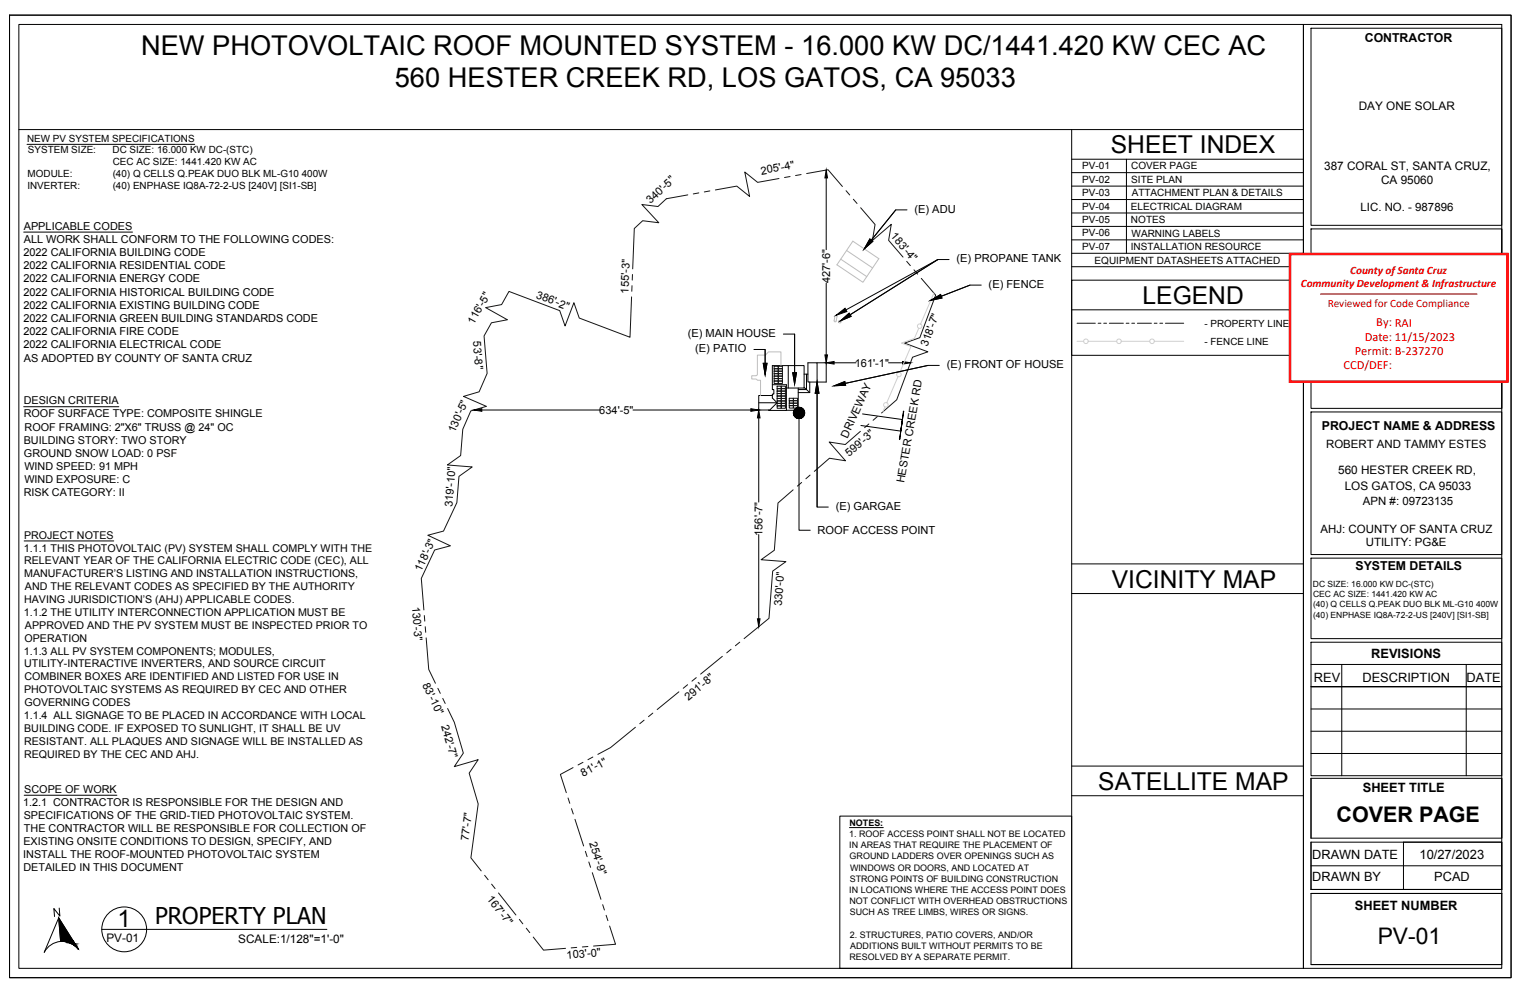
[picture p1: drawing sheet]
<svg xmlns="http://www.w3.org/2000/svg" width="432mm" height="279mm" viewBox="0 0 432 279" stroke-linecap="round" stroke-linejoin="round" font-family="sans-serif">
<defs><g id="words">
<g font-size="7.7">
<text x="39.9" y="15.4">NEW PHOTOVOLTAIC ROOF MOUNTED SYSTEM - 16.000 KW DC/1441.420 KW CEC AC</text>
<text x="111.7" y="24.7">560 HESTER CREEK RD, LOS GATOS, CA 95033</text>
</g>
<g font-size="7">
<text x="314.3" y="43.4">SHEET INDEX</text>
<text x="323.3" y="86.1">LEGEND</text>
<text x="314.6" y="166.4">VICINITY MAP</text>
<text x="310.8" y="223.6">SATELLITE MAP</text>
</g>
<text font-size="6.8" x="33.3" y="262.5">1</text>
<text font-size="6.6" x="43.9" y="261.7">PROPERTY PLAN</text>
<text font-size="6.5" x="389.8" y="267.2">PV-01</text>
<text font-size="6.1" x="378.2" y="232.8">COVER PAGE</text>
<text font-size="3.7" x="401.7" y="243.2">10/27/2023</text>
<g font-size="3.6">
<text x="388" y="186.4">REVISIONS</text>
<text x="371.8" y="193.2">REV</text>
<text x="385.5" y="193.2">DESCRIPTION</text>
<text x="415" y="193.2">DATE</text>
<text x="385.6" y="224.1">SHEET TITLE</text>
<text x="371.3" y="243.1">DRAWN DATE</text>
<text x="371.3" y="249.4">DRAWN BY</text>
<text x="405.8" y="249.5">PCAD</text>
<text x="383.4" y="257.6">SHEET NUMBER</text>
</g>
<g font-size="3.5">
<text x="386.2" y="11.8">CONTRACTOR</text>
<text x="374" y="121.7">PROJECT NAME &amp; ADDRESS</text>
<text x="383.6" y="161.4">SYSTEM DETAILS</text>
</g>
<g font-size="3.5" fill="#f00">
<text x="389.4" y="92.4">By: RAI</text>
<text x="383.3" y="100.5">Permit: B-237270</text>
<text x="386.2" y="96.4">Date: 11/15/2023</text>
<text x="380.2" y="104.6">CCD/DEF:</text>
</g>
<g font-size="3.3">
<text x="384.5" y="31.1">DAY ONE SOLAR</text>
<text x="374.7" y="48.2">387 CORAL ST, SANTA CRUZ,</text>
<text x="390.8" y="52.2">CA 95060</text>
<text x="378.7" y="134.2">560 HESTER CREEK RD,</text>
<text x="380.5" y="138.6">LOS GATOS, CA 95033</text>
<text x="30.1" y="266.6">PV-01</text>
<text x="67.4" y="267">SCALE:1/128&quot;=1'-0&quot;</text>
</g>
<g font-size="3.2">
<text x="385" y="59.6">LIC. NO. - 987896</text>
<text x="375.2" y="126.8">ROBERT AND TAMMY ESTES</text>
<text x="385.7" y="143">APN #: 09723135</text>
<text x="373.7" y="150.8">AHJ: COUNTY OF SANTA CRUZ</text>
<text x="386.5" y="154.7">UTILITY: PG&amp;E</text>
</g>
<g font-size="3.2" fill="#f00">
<text x="382.1" y="77.5">County of Santa Cruz</text>
<text x="368.1" y="81.2">Community Development &amp; Infrastructure</text>
<text x="375.7" y="87">Reviewed for Code Compliance</text>
</g>
<g font-size="3.1">
<text x="215.5" y="49.4" transform="rotate(-10 215.5 49.4)">205'-4&quot;</text>
<text x="184.1" y="57.8" transform="rotate(-43 184.1 57.8)">340'-5&quot;</text>
<text x="6.7" y="65">APPLICABLE CODES</text>
<text x="258.7" y="60.2">(E) ADU</text>
<text x="6.7" y="68.8">ALL WORK SHALL CONFORM TO THE FOLLOWING CODES:</text>
<text x="251.9" y="66.9" transform="rotate(49 251.9 66.9)">183'-4&quot;</text>
<text x="6.6" y="72.5">2022 CALIFORNIA BUILDING CODE</text>
<text x="6.6" y="76.2">2022 CALIFORNIA RESIDENTIAL CODE</text>
<text x="270.6" y="74.3">(E) PROPANE TANK</text>
<text x="6.6" y="80">2022 CALIFORNIA ENERGY CODE</text>
<text x="6.6" y="83.7">2022 CALIFORNIA HISTORICAL BUILDING CODE</text>
<text x="177.8" y="83.1" transform="rotate(-88 177.8 83.1)">155'-3&quot;</text>
<text x="234.9" y="80.2" transform="rotate(-90 234.9 80.2)">427'-6&quot;</text>
<text x="279.7" y="81.5">(E) FENCE</text>
<text x="6.6" y="87.4">2022 CALIFORNIA EXISTING BUILDING CODE</text>
<text x="151.6" y="84.3" transform="rotate(21 151.6 84.3)">386'-2&quot;</text>
<text x="6.6" y="91.2">2022 CALIFORNIA GREEN BUILDING STANDARDS CODE</text>
<text x="6.6" y="94.9">2022 CALIFORNIA FIRE CODE</text>
<text x="134.1" y="91.9" transform="rotate(-61 134.1 91.9)">116'-5&quot;</text>
<text x="194.6" y="95.4">(E) MAIN HOUSE</text>
<text x="6.6" y="98.6">2022 CALIFORNIA ELECTRICAL CODE</text>
<text x="133.9" y="96.7" transform="rotate(85 133.9 96.7)">53'-8&quot;</text>
<text x="196.7" y="99.8">(E) PATIO</text>
<text x="262.5" y="98.3" transform="rotate(-70 262.5 98.3)">318'-7&quot;</text>
<text x="6.7" y="102.4">AS ADOPTED BY COUNTY OF SANTA CRUZ</text>
<text x="241.9" y="103.8">161'-1&quot;</text>
<text x="267.9" y="104.3">(E) FRONT OF HOUSE</text>
<text x="6.7" y="114.5">DESIGN CRITERIA</text>
<text x="6.7" y="118.2">ROOF SURFACE TYPE: COMPOSITE SHINGLE</text>
<text x="169.6" y="117.2">634'-5&quot;</text>
<text x="6.7" y="125.6">BUILDING STORY: TWO STORY</text>
<text x="6.9" y="121.9">ROOF FRAMING: 2&quot;X6&quot; TRUSS @ 24&quot; OC</text>
<text x="128.7" y="122.7" transform="rotate(-66 128.7 122.7)">130'-5&quot;</text>
<text x="239.9" y="124.2" transform="rotate(-66 239.9 124.2)">DRIVEWAY</text>
<text x="6.8" y="129.3">GROUND SNOW LOAD: 0 PSF</text>
<text x="240.3" y="129.4" transform="rotate(-41 240.3 129.4)">599'-3&quot;</text>
<text x="6.9" y="133">WIND SPEED: 91 MPH</text>
<text x="6.9" y="136.7">WIND EXPOSURE: C</text>
<text x="255.8" y="136.9" transform="rotate(-80 255.8 136.9)">HESTER CREEK RD</text>
<text x="6.7" y="140.4">RISK CATEGORY: II</text>
<text x="128" y="143.6" transform="rotate(-85 128 143.6)">319'-10&quot;</text>
<text x="236.5" y="144.4">(E) GARGAE</text>
<text x="215.8" y="151.7" transform="rotate(-90 215.8 151.7)">156'-7&quot;</text>
<text x="231.3" y="151.2">ROOF ACCESS POINT</text>
<text x="119.2" y="162" transform="rotate(-65 119.2 162)">118'-3&quot;</text>
<text x="116.6" y="171.8" transform="rotate(85 116.6 171.8)">130'-3&quot;</text>
<text x="221.2" y="171.6" transform="rotate(-86 221.2 171.6)">330'-0&quot;</text>
<text x="119.5" y="193.9" transform="rotate(64 119.5 193.9)">83'-10&quot;</text>
<text x="194.8" y="198.3" transform="rotate(-39 194.8 198.3)">291'-8&quot;</text>
<text x="124.8" y="205.6" transform="rotate(74 124.8 205.6)">242'-7&quot;</text>
<text x="165" y="220" transform="rotate(-28 165 220)">81'-1&quot;</text>
<text x="6.8" y="224.5">SCOPE OF WORK</text>
<text x="6.5" y="228.2">1.2.1 CONTRACTOR IS RESPONSIBLE FOR THE DESIGN AND</text>
<text x="6.7" y="231.9">SPECIFICATIONS OF THE GRID-TIED PHOTOVOLTAIC SYSTEM.</text>
<text x="6.6" y="239.2">EXISTING ONSITE CONDITIONS TO DESIGN, SPECIFY, AND</text>
<text x="6.8" y="235.6">THE CONTRACTOR WILL BE RESPONSIBLE FOR COLLECTION OF</text>
<text x="132.5" y="238.1" transform="rotate(-82 132.5 238.1)">77'-7&quot;</text>
<text x="166.7" y="238.6" transform="rotate(72 166.7 238.6)">254'-9&quot;</text>
<text x="6.6" y="242.9">INSTALL THE ROOF-MOUNTED PHOTOVOLTAIC SYSTEM</text>
<text x="6.6" y="246.6">DETAILED IN THIS DOCUMENT</text>
<text x="137.7" y="254.6" transform="rotate(52 137.7 254.6)">167'-7&quot;</text>
<text x="160.4" y="271.5" transform="rotate(-5 160.4 271.5)">103'-0&quot;</text>
</g>
<g font-size="3">
<text x="6.8" y="152.5">PROJECT NOTES</text>
<text x="6.7" y="156.1">1.1.1 THIS PHOTOVOLTAIC (PV) SYSTEM SHALL COMPLY WITH THE</text>
<text x="6.8" y="159.8">RELEVANT YEAR OF THE CALIFORNIA ELECTRIC CODE (CEC), ALL</text>
<text x="6.8" y="163.4">MANUFACTURER’S LISTING AND INSTALLATION INSTRUCTIONS,</text>
<text x="7.1" y="167.1">AND THE RELEVANT CODES AS SPECIFIED BY THE AUTHORITY</text>
<text x="6.8" y="170.7">HAVING JURISDICTION’S (AHJ) APPLICABLE CODES.</text>
<text x="6.7" y="174.3">1.1.2 THE UTILITY INTERCONNECTION APPLICATION MUST BE</text>
<text x="7.1" y="178">APPROVED AND THE PV SYSTEM MUST BE INSPECTED PRIOR TO</text>
<text x="6.7" y="185.3">1.1.3 ALL PV SYSTEM COMPONENTS; MODULES,</text>
<text x="6.9" y="181.6">OPERATION</text>
<text x="6.8" y="188.9">UTILITY-INTERACTIVE INVERTERS, AND SOURCE CIRCUIT</text>
<text x="6.8" y="196.2">PHOTOVOLTAIC SYSTEMS AS REQUIRED BY CEC AND OTHER</text>
<text x="6.9" y="192.6">COMBINER BOXES ARE IDENTIFIED AND LISTED FOR USE IN</text>
<text x="6.7" y="203.5">1.1.4 ALL SIGNAGE TO BE PLACED IN ACCORDANCE WITH LOCAL</text>
<text x="6.9" y="199.9">GOVERNING CODES</text>
<text x="6.8" y="207.1">BUILDING CODE. IF EXPOSED TO SUNLIGHT, IT SHALL BE UV</text>
<text x="6.8" y="210.8">RESISTANT. ALL PLAQUES AND SIGNAGE WILL BE INSTALLED AS</text>
<text x="6.8" y="214.4">REQUIRED BY THE CEC AND AHJ.</text>
</g>
<g font-size="2.8">
<text x="7.7" y="40.3">NEW PV SYSTEM SPECIFICATIONS</text>
<text x="7.9" y="43.4">SYSTEM SIZE:</text>
<text x="31.8" y="43.4">DC SIZE: 16.000 KW DC-(STC)</text>
<text x="31.9" y="46.7">CEC AC SIZE: 1441.420 KW AC</text>
<text x="306.2" y="47.9">PV-01</text>
<text x="320.1" y="47.9">COVER PAGE</text>
<text x="7.8" y="53.5">INVERTER:</text>
<text x="7.8" y="50.1">MODULE:</text>
<text x="31.9" y="50.1">(40) Q CELLS Q.PEAK DUO BLK ML-G10 400W</text>
<text x="31.9" y="53.5">(40) ENPHASE IQ8A-72-2-US [240V] [SI1-SB]</text>
<text x="306.2" y="51.7">PV-02</text>
<text x="320.1" y="51.7">SITE PLAN</text>
<text x="306.2" y="55.5">PV-03</text>
<text x="306.2" y="59.3">PV-04</text>
<text x="320" y="59.4">ELECTRICAL DIAGRAM</text>
<text x="320.2" y="55.5">ATTACHMENT PLAN &amp; DETAILS</text>
<text x="306.2" y="63.1">PV-05</text>
<text x="320" y="63.2">NOTES</text>
<text x="306.2" y="66.9">PV-06</text>
<text x="306.2" y="70.7">PV-07</text>
<text x="320" y="70.8">INSTALLATION RESOURCE</text>
<text x="320.2" y="67">WARNING LABELS</text>
<text x="309.7" y="74.6">EQUIPMENT DATASHEETS ATTACHED</text>
<text x="340.8" y="92.4">- PROPERTY LINE</text>
<text x="340.8" y="97.5">- FENCE LINE</text>
</g>
<g font-size="2.5">
<text x="240.4" y="233.7">NOTES:</text>
<text x="240.3" y="236.9">1. ROOF ACCESS POINT SHALL NOT BE LOCATED</text>
<text x="240.3" y="240.1">IN AREAS THAT REQUIRE THE PLACEMENT OF</text>
<text x="240.4" y="243.3">GROUND LADDERS OVER OPENINGS SUCH AS</text>
<text x="240.4" y="249.6">STRONG POINTS OF BUILDING CONSTRUCTION</text>
<text x="240.5" y="246.4">WINDOWS OR DOORS, AND LOCATED AT</text>
<text x="240.3" y="252.8">IN LOCATIONS WHERE THE ACCESS POINT DOES</text>
<text x="240.4" y="256">NOT CONFLICT WITH OVERHEAD OBSTRUCTIONS</text>
<text x="240.4" y="259.1">SUCH AS TREE LIMBS, WIRES OR SIGNS.</text>
<text x="240.5" y="265.5">2. STRUCTURES, PATIO COVERS, AND/OR</text>
<text x="240.6" y="268.6">ADDITIONS BUILT WITHOUT PERMITS TO BE</text>
<text x="240.4" y="271.8">RESOLVED BY A SEPARATE PERMIT.</text>
</g>
<g font-size="2.4">
<text x="371.5" y="166.1">DC SIZE: 16.000 KW DC-(STC)</text>
<text x="371.5" y="171.9">(40) Q CELLS Q.PEAK DUO BLK ML-G10 400W</text>
<text x="371.6" y="169">CEC AC SIZE: 1441.420 KW AC</text>
<text x="371.5" y="174.8">(40) ENPHASE IQ8A-72-2-US [240V] [SI1-SB]</text>
</g>
</g></defs>
<g fill="none" stroke="#000" stroke-width=".28">
<path d="M2.7 4.3h424.9v272.5h-424.9zM5.3 6.9h419.6v267.2h-419.6zM368.8 6.9v267.2M371 8h53.9v55.8h-53.9zM5.3 36.7h363.5M303.2 36.7v237.4M7.7 40.9h47.4M233.8 48.1h.1M233.8 50.4v20.3M253.5 59.4l-7 8.6 7-8.6h3.1M303.2 45.1h65.6M303.2 48.9h65.6"/>
<path d="M303.2 52.7h65.6M303.2 56.5h65.6M318.7 45.1v26.6M6.7 65.7h30.8M265.4 73.5l-24.9 15.6M268.6 73.5h-3.2l-26 14.2M303.2 79.3h65.6v21.3h-65.6zM303.2 60.3h65.6M303.2 64.1h65.6M303.2 67.9h65.6M303.2 71.7h65.6M303.2 75.5h65.6"/>
<path d="M371 64.8h53.9v50.8h-53.9zM424.9 64.8v50.8M213.3 98.9h3.2v3.9v-3.9M221.7 94.6h3.1v10.9v-10.9M233.8 80.2v20.3M274.5 80.7l-8.2 3.2 8.2-3.2h3.2M303.2 87.7h65.6M6.7 115.1h26.9M134.1 116.1v.1M136.3 116.1h33.4M179.1 116.1h33.4M214.7 116l.1 .1"/>
<path d="M214.7 118.3v23.8M218.5 112h-3.8v4.1h3.1l2.1-2.1h-5.2M218.5 108.9h4v7.3l-5-.1M222.5 109.8h5v-6.3h-9v6.8h.5v1.3h-.5v1.1l1.4 1.3M223 103.5v6.3M225.9 109.8v6.3h-3.4M226.1 118.5v31.6h3.2M227.5 105.9h1.1M227.5 109.7l1.6 1.4M228.2 105.9v4.4h-2.3M229.1 108.2v2.9h-3.2M231.2 102.7h2.6v5.5h-2.6v-5.5h-2.6v5.5h2.6"/>
<path d="M233.9 102.7l-.1 .1M236 102.7h6.2M244.1 117.2l11.3 1.6 .4-2.2-.1-.2-1.1 8 .8-5.6-.5 3.2-11.3-1.6M251.4 102.7h4M257.6 102.7v.1M262.6 103.4l-23.4 5.1 23.4-5.1h3.2M371 116.6h53.9v40.4h-53.9zM6.8 153.1h25.4M214.7 151.3v23.9M231.2 143.5v-32.2v32.2h3.2M303.2 159.6h65.6M371 158h53.9v22.8h-53.9z"/>
<path d="M214.7 177.4h.1M303.2 168h65.6M371 194.4h53.9h-53.9M371 181.8h53.9v37.8h-53.9zM371 188.1h53.9M379.7 188.1v31.5M414.9 188.1v31.5M303.2 216.9h65.6M371 200.7h53.9M371 207h53.9M371 213.3h53.9M6.8 225.1h26.3"/>
<path d="M237.6 231h65.6v43.1h-65.6zM240.4 234.3h9.5M303.2 225.3h65.6M371 220.3h53.9v17h-53.9zM371 238.4h53.9v13.4h-53.9zM424.9 220.3v17M16.6 259.8l.6 6.7M16.6 259.8l5.6 9a5.7 5.7 0 0 0-9.7 .8zM16.8 257.1l.1 2.2-1.7-2.1 .2 2.3M371 245.1h53.9M371 252.9h53.9h-53.9v20.2h53.9v-20.2M397.1 251.8v-13.4h27.8v13.4"/>
<path d="M28.8 263.1h63.7M371 273h53.9"/>
<circle cx="35.1" cy="263.1" r="6.3"/>
</g>
<g fill="none" stroke="#bdbdbd" stroke-width=".28">
<path d="M237.9 73.4l7.4 4.9M239.6 70.9l7.3 5M241.3 68.3l7.4 4.9-4.5 6.7-7.4-4.9zM236.2 89.5l.2-.2 .4 .1-.2 1.4-.3 .3-.3-.4M236.2 89.5l-.2 1.2M221 103.5v-3.9h-3.6l-.8 .9h-2.3v5.6l-.3 .3h-1.3v.9h1.3l.4 .3h.8v4.4"/>
<circle cx="237.6" cy="91.1" r=".35"/>
</g>
<g fill="none" stroke="#141414" stroke-width=".28">
<path d="M194.6 55.2l-6 1.1-2.4 2.2-4.6-.6 4.8 5.2-4.5-.6-2.4 2.2-.5 11.4M197.7 54.6l-1.5 .3M200.9 54l-1.6 .3M220.4 50.5l-6 1.1-3.7-2.9 1.4 6.9-3.6-2.9-6.1 1.1M223.6 50l-1.6 .2M226.7 49.4l-1.6 .3M228.3 49.1l6-1.1 4.1 4.8M239.4 54l1 1.2M241.5 56.4l1 1.2M243.5 58.8l4.1 4.8-.7 4.5 5.3-4.6-.8 4.5 4.1 4.8M179 77.7l-.1 1.6M256.6 74l1 1.2"/>
<path d="M258.6 76.4l1.1 1.2M260.7 78.8l4.1 4.7-4.5 12.1-4.4 1.5 6.7 2.5-4.4 1.5-4.5 12.1-4.3 3.7M178.7 84l-.4 11.5-14.4-5.5-1.5-4.3-2.5 6.6-1.5-4.4-14.4-5.4-2.1 3.7-4.5 .9 6.2 3.4-4.5 .9-2.1 3.7 .8 10.6-2.2 5.2-4.4 1.3 6.4 2.8-4.4 1.3-2.3 5.2-.6 7.5-3.7 2.6 7 .6-3.7 2.7-.6 7.4-3.8 8-4.4 1.2 6.3 3-4.4 1.2-3.8 8 .7 9M178.8 80.9v1.6M304.8 91.5h5.1M310.7 91.5h.8M312.3 91.5h.8M313.9 91.5h4M318.7 91.5h.8M320.3 91.5h.7M321.8 91.5h4M326.6 91.5h.8"/>
<path d="M328.2 91.5h.8M329.8 91.5h5.1M219.1 107.2h1.1v.7h-1.1zM219.1 107.9h1.1v.7h-1.1zM219.1 106.5h1.1v.7h-1.1zM219.1 105.8h1.1v.7h-1.1zM219.1 105.1h1.1v.7h-1.1zM219.1 104.4h1.1v.7h-1.1zM219.1 103.7h1.1v.7h-1.1zM219.9 112.8h1.2v.7h-1.2zM219.9 114.9h1.2v.7h-1.2zM219.9 112.1h1.2v.7h-1.2z"/>
<path d="M219.9 111.4h1.2v.7h-1.2zM219.9 110.7h1.2v.7h-1.2zM219.9 110h1.2v.7h-1.2zM219.9 109.3h1.2v.7h-1.2zM219.9 114.2h1.2v.7h-1.2zM219.9 113.5h1.2v.7h-1.2zM220.2 107.2h1.2v.7h-1.2zM220.2 107.9h1.2v.7h-1.2zM220.2 106.5h1.2v.7h-1.2zM220.2 105.8h1.2v.7h-1.2zM220.2 105.1h1.2v.7h-1.2zM220.2 104.4h1.2v.7h-1.2z"/>
<path d="M220.2 103.7h1.2v.7h-1.2zM221.1 112.8h1.1v.7h-1.1zM221.1 113.5h1.1v.7h-1.1zM221.1 114.2h1.1v.7h-1.1zM221.1 114.9h1.1v.7h-1.1zM221.1 112.1h1.1v.7h-1.1zM221.1 111.4h1.1v.7h-1.1zM221.1 110.7h1.1v.7h-1.1zM221.1 110h1.1v.7h-1.1zM221.1 109.3h1.1v.7h-1.1zM223.3 113.4h1.2v.7h-1.2zM223.3 114.1h1.2v.7h-1.2z"/>
<path d="M223.3 114.8h1.2v.7h-1.2zM223.3 112.7h1.2v.7h-1.2zM224.5 113.4h1.2v.7h-1.2zM224.5 114.1h1.2v.7h-1.2zM224.5 114.8h1.2v.7h-1.2zM224.5 112.7h1.2v.7h-1.2zM248.2 117.9l-1.2 1.1M224.4 138.7l-4.3 3.7-1 13.4-3.7 2.6 7 .6-3.8 2.7-1 13.3-7.1 5.8M226.8 136.6l-1.2 1M229.2 134.5l-1.2 1M243.5 122.1l-4.3 3.7-4.6-.7 4.6 5.3-4.5-.7-4.3 3.7M245.9 120l-1.2 1.1"/>
<path d="M120.1 174.2l.1 1.6M120.3 177.4l.2 1.6M120.6 180.6l.7 8.9 1.9 3.9M123.9 194.8l.7 1.5M125.3 197.7l.7 1.4M192.1 195.8l-6.2 5.1M194.6 193.8l-1.3 1M197 191.8l-1.2 1M204.4 185.8l-6.2 5M206.9 183.8l-1.3 1M209.3 181.8l-1.2 1M126.7 200.6l1.9 3.9 2.5 8.7-2.6 3.8 6.8-2-2.5 3.9 2.5 8.7-2.1 15.2 3 3.7"/>
<path d="M162.2 217.3l-3.6 1.9 1.6 5.2M165 215.8l-1.4 .7M167.8 214.3l-1.4 .8M179.8 205.9l-7 5.7-3.6 2M182.3 203.9l-1.3 1M184.7 201.9l-1.2 1M160.7 225.9l.5 1.5M161.7 228.9l.5 1.5M162.7 231.9l2.4 7.6M137.1 247.8l1 1.2M139.1 250.3l1 1.2M141.1 252.8l4.9 6.2"/>
<path d="M165.6 241l.5 1.5M166.6 244l.5 1.5M167.6 247l2.4 7.6M170.5 256.1l.5 1.5M171.5 259.1l.5 1.5M147 260.3l.9 1.2M148.9 262.8l1 1.2M150.9 265.3l2.9 3.7 6.2-.5M163.2 268.2l-1.6 .1M166.4 267.9l-1.6 .2M172.5 262.1l1.7 5.2-6.3 .5"/>
</g>
<g fill="#000" stroke="#000" stroke-width=".28">
<path d="M233.8 48.1l.4 2.3h-.8zM246.1 67.6l.9 .7-2.4 2.2zM236.6 89.2l2.5-1.9 .5 .9zM237.9 90.8l2.4-2.1 .5 .9zM263.4 85l2.7-1.6 .4 1zM134.1 116.1l2.2-.4v.7zM212.5 115.7l2.2 .4-2.2 .3zM214.7 116.1l.4 2.2h-.8zM216 102.8h1l-.5 3.2zM224.3 105.5h1.1l-.6 3.2zM226.1 115.3h.2l-.2 1.6zM231.2 108.2l.5 3.1h-1z"/>
<path d="M233.4 100.5h.8l-.4 2.2zM233.8 102.7l2.2-.4v.8zM236.1 109.2l2.9-1.2 .3 1.1zM255.4 102.3l2.2 .4-2.2 .4zM214.3 175.2h.8l-.4 2.2zM16.6 259.8l4 6.4-3.4 .3zM21.6 268.1l.4 .3z"/>
<path d="M224.5 116.6v.3h1.6zM224.5 116.9h1.6l-1.6 .2zM224.5 117.1l.1 .3 1.5-.5z"/>
<path d="M224.6 117.4l.1 .2 1.4-.7zM224.7 117.6l1.4-.7-1.3 .9zM224.8 117.8l.2 .2 1.1-1.1z"/>
<path d="M224.8 116l-.1 .2 1.4 .7zM224.7 116.2l1.4 .7-1.5-.5zM224.6 116.4l-.1 .2 1.6 .3z"/>
<path d="M225 118l.2 .2 .9-1.3zM226.1 116.9l-.7 1.4-.2-.1zM226.1 116.9l-.7 1.4 .2 .1z"/>
<path d="M225.2 115.6l.9 1.3-.7-1.4zM225 115.8l.2-.2 .9 1.3zM225 115.8l-.2 .2 1.3 .9z"/>
<path d="M226.1 116.9l-.5 1.5 .2 .1zM226.1 116.9v1.6h-.3zM226.1 116.9v1.6h.2z"/>
<path d="M225.8 115.3l.3 1.6v-1.6zM225.6 115.4l.2-.1 .3 1.6zM225.4 115.5l.7 1.4-.5-1.5z"/>
<path d="M226.1 116.9l.2 1.6 .3-.1zM226.1 116.9l.7 1.4-.2 .1zM226.1 116.9l.7 1.4 .2-.1z"/>
<path d="M226.1 116.9l.9 1.3 .2-.2zM226.1 116.9l1.3 .9-.2 .2zM226.1 116.9l1.3 .9 .1-.2z"/>
<path d="M226.8 115.5l-.7 1.4 .9-1.3zM226.6 115.4l.2 .1-.7 1.4zM226.3 115.3l-.2 1.6 .5-1.5z"/>
<path d="M226.1 116.9l1.4 .7 .1-.2zM226.1 116.9l1.6 .2-.1 .3zM226.1 116.9l1.6 .2v-.2z"/>
<path d="M226.1 116.9l1.4-.7-.1-.2zM226.1 116.9l1.1-1.1 .2 .2zM227 115.6l-.9 1.3 1.1-1.1z"/>
<path d="M226.1 116.9h1.6v-.3zM226.1 116.9l1.5-.5 .1 .2zM226.1 116.9l1.5-.5-.1-.2z"/>
<path d="M17.2 266.5l3.4-.3zM17.2 266.5l3.4-.3z"/>
<path d="M17.6 266.5l3.1-.2zM17.6 266.5l3.1-.2z"/>
<path d="M18.1 266.5l2.6-.1zM18.1 266.5l2.6-.1z"/>
<path d="M18.6 266.6l2.2-.1zM18.6 266.6l2.2-.1z"/>
<path d="M19.1 266.7h1.8l-.1-.2zM19.1 266.7h1.8z"/>
<path d="M19.5 266.8l1.5 .1-.1-.2zM19.5 266.8l1.5 .1-1 .1z"/>
<path d="M20 267l1.2 .1-.2-.2zM20 267l1.2 .1-.8 .1z"/>
<path d="M20.4 267.2l1 .2-.2-.3zM20.4 267.2l1 .2-.6 .1z"/>
<path d="M20.8 267.5l.7 .2-.1-.3zM20.8 267.5l.7 .2h-.3z"/>
<path d="M21.2 267.7l.6 .3-.3-.3zM21.2 267.7l.6 .3z"/>
<path d="M21.6 268.1l.4 .3zM21.9 268.4l.3 .4z"/>
</g>
<path d="M260 92.9l-1.3 2.9-3.6 1.3 2.7 1-3.2 7.3a.65 .65 0 0 1 .2 1.1 .65 .65 0 0 1-1-.3 .65 .65 0 0 1 .7-.8h.1M264.3 82.9l-3.8 8.8a.65 .65 0 0 1 .2 1.1 .65 .65 0 0 1-1.1-.3 .65 .65 0 0 1 .7-.8h.2M304.8 96.6h1.8M307.9 96.6a.64 .64 0 0 0-.9-.6 .64 .64 0 0 0-.2 1.1 .64 .64 0 0 0 1.1-.3v-.2h8.1M317.3 96.6a.64 .64 0 0 0-1-.6 .64 .64 0 0 0-.1 1.1 .64 .64 0 0 0 1-.3l.1-.2h8M326.6 96.6a.64 .64 0 0 0-.9-.6 .64 .64 0 0 0-.1 1.1 .64 .64 0 0 0 1-.3v-.2h8.3M250.4 115.2l-.6 1.4M254.1 106.6l-3.2 7.4a.65 .65 0 0 1 .2 1.1 .65 .65 0 0 1-1-.3 .65 .65 0 0 1 .7-.8h.1" fill="none" stroke="#cfcfcf" stroke-width=".28"/>
<path d="M365 71.9h61.6v36.1h-61.6z" fill="#fff" stroke="#f00" stroke-width=".71" stroke-linecap="butt"/>
<path d="M373.6 83.2h44.4" fill="none" stroke="#f00" stroke-width=".35"/>
<use href="#words"/>
</svg>
